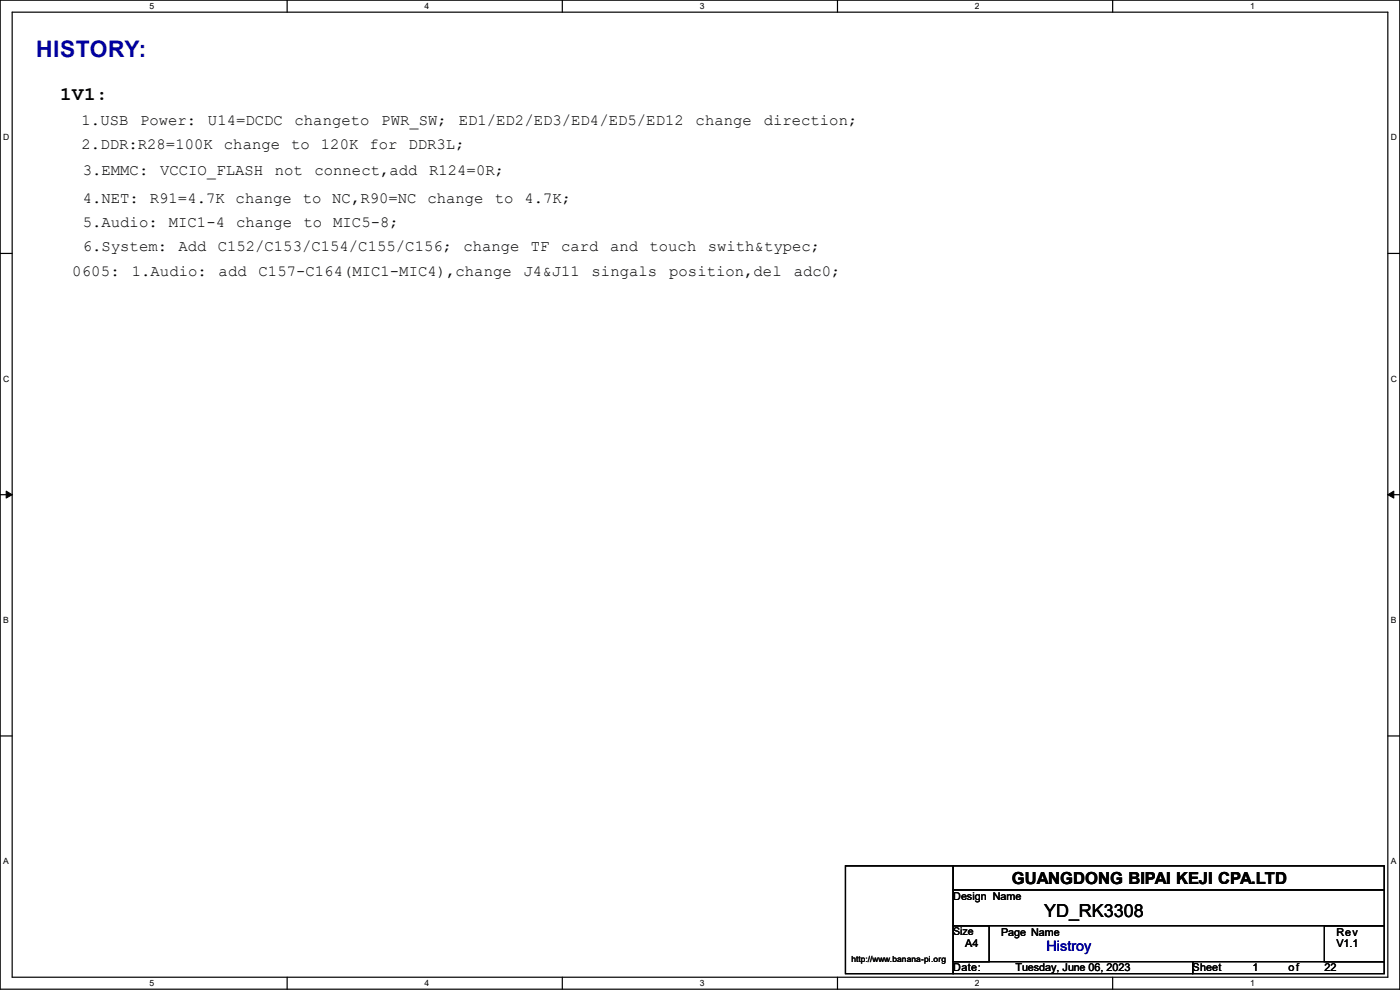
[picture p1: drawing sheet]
<svg xmlns="http://www.w3.org/2000/svg" width="297mm" height="210mm" viewBox="0 0 297 210" stroke-linecap="round" stroke-linejoin="round" font-family="sans-serif">
<defs><g id="words">
<text font-size="4.8" fill="#0000a0" x="7.7" y="12.1">HISTORY:</text>
<text font-size="4.1" x="12.7" y="21.3">1V1:</text>
<text font-size="3.8" x="221.5" y="194.4">YD_RK3308</text>
<text font-size="3.5" x="214.7" y="187.5">GUANGDONG BIPAI KEJI CPA.LTD</text>
<g font-size="3.3">
<text x="17.3" y="26.5">1.USB</text>
<text x="29.7" y="26.5">Power:</text>
<text x="44.1" y="26.5">U14=DCDC</text>
<text x="62.5" y="26.5">changeto</text>
<text x="80.9" y="26.5">PWR_SW;</text>
<text x="97.3" y="26.5">ED1/ED2/ED3/ED4/ED5/ED12</text>
<text x="147.6" y="26.5">change</text>
<text x="162" y="26.5">direction;</text>
<text x="17.3" y="31.6">2.DDR:R28=100K</text>
<text x="47.5" y="31.6">change</text>
<text x="61.8" y="31.6">to</text>
<text x="68.1" y="31.6">120K</text>
<text x="78.4" y="31.6">for</text>
<text x="86.7" y="31.6">DDR3L;</text>
<text x="17.6" y="37.2">3.EMMC:</text>
<text x="33.9" y="37.2">VCCIO_FLASH</text>
<text x="58.3" y="37.2">not</text>
<text x="66.7" y="37.2">connect,add</text>
<text x="91" y="37.2">R124=0R;</text>
<text x="17.6" y="43.1">4.NET: R91=4.7K change</text>
<text x="64.2" y="43.1">to NC,R90=NC</text>
<text x="90.7" y="43.1">change</text>
<text x="104.9" y="43.1">to</text>
<text x="111.3" y="43.1">4.7K;</text>
<text x="17.6" y="48.1">5.Audio:</text>
<text x="17.6" y="53.2">6.System:</text>
<text x="35.8" y="48.1">MIC1-4</text>
<text x="37.8" y="53.2">Add</text>
<text x="46.2" y="53.2">C152/C153/C154/C155/C156;</text>
<text x="50.1" y="48.1">change</text>
<text x="64.4" y="48.1">to</text>
<text x="70.7" y="48.1">MIC5-8;</text>
<text x="98.3" y="53.2">change</text>
<text x="112.6" y="53.2">TF</text>
<text x="119" y="53.2">card</text>
<text x="129.4" y="53.2">and</text>
<text x="137.8" y="53.2">touch</text>
<text x="150.2" y="53.2">swith&amp;typec;</text>
<text x="15.3" y="58.5">0605:</text>
<text x="28" y="58.5">1.Audio:</text>
<text x="46.4" y="58.5">add</text>
<text x="54.9" y="58.5">C157-C164(MIC1-MIC4),change</text>
<text x="111.1" y="58.5">J4&amp;J11</text>
<text x="125.5" y="58.5">singals</text>
<text x="142" y="58.5">position,del</text>
<text x="168.4" y="58.5">adc0;</text>
</g>
<text font-size="3" fill="#000080" x="222" y="201.7">Histroy</text>
<g font-size="2.3">
<text x="202.2" y="190.8">Design Name</text>
<text x="204.8" y="201">A4</text>
<text x="212.4" y="198.5">Page Name</text>
<text x="283.5" y="198.5">Rev</text>
<text x="283.5" y="201">V1.1</text>
<text x="202.2" y="206.1">Date:</text>
<text x="215.4" y="206.1">Tuesday, June 06, 2023</text>
<text x="253" y="206.1">Sheet</text>
<text x="265.7" y="206.1">1</text>
<text x="273.3" y="206.1">of</text>
<text x="281" y="206.1">22</text>
</g>
<text font-size="2.2" x="202.2" y="198.4">Size</text>
<g font-size="1.8">
<text x="31.7" y="1.9">5</text>
<text x="90.1" y="1.9">4</text>
<text x="148.5" y="1.9">3</text>
<text x="206.8" y="1.9">2</text>
<text x="265.2" y="1.9">1</text>
<text x=".7" y="29.8">D</text>
<text x="295.1" y="29.8">D</text>
<text x=".7" y="80.9">C</text>
<text x="295.1" y="80.9">C</text>
<text x=".7" y="132.1">B</text>
<text x="295.1" y="132.1">B</text>
<text x=".7" y="183.3">A</text>
<text x="295.1" y="183.3">A</text>
<text x="31.7" y="209.2">5</text>
<text x="90.1" y="209.2">4</text>
<text x="148.5" y="209.2">3</text>
<text x="180.6" y="204.1">http://www.banana-pi.org</text>
<text x="206.8" y="209.2">2</text>
<text x="265.2" y="209.2">1</text>
</g>
</g></defs>
<path d="M0 0h297v209.8h-297zM2.6 2.6h291.8v204.7h-291.8z" fill="none" stroke="#000" stroke-width=".25"/>
<g fill="#fff">
<path d="M31.7 .3h1v2h-1z"/>
<path d="M31.7 207.6h1v1.9h-1z"/>
</g>
<path d="M60.9 0v2.6M60.9 207.3v2.5" fill="none" stroke="#000" stroke-width=".25"/>
<g fill="#fff">
<path d="M90.1 .3h1v2h-1z"/>
<path d="M90.1 207.6h1v1.9h-1z"/>
</g>
<path d="M119.3 0v2.6M119.3 207.3v2.5" fill="none" stroke="#000" stroke-width=".25"/>
<g fill="#fff">
<path d="M148.5 .3h.9v2h-.9z"/>
<path d="M148.5 207.6h.9v1.9h-.9z"/>
</g>
<path d="M177.7 0v2.6M177.7 207.3v2.5" fill="none" stroke="#000" stroke-width=".25"/>
<g fill="#fff">
<path d="M206.8 .3h1v2h-1z"/>
<path d="M206.8 207.6h1v1.9h-1z"/>
</g>
<path d="M236.1 0v2.6M236.1 207.3v2.5" fill="none" stroke="#000" stroke-width=".25"/>
<g fill="#fff">
<path d="M265.2 .3h1v2h-1z"/>
<path d="M265.2 207.6h1v1.9h-1z"/>
<path d="M.7 28.2h1.2v1.9h-1.2z"/>
<path d="M295.1 28.2h1.2v1.9h-1.2z"/>
<path d="M.7 79.3h1.2v2h-1.2z"/>
<path d="M295.1 79.3h1.2v2h-1.2z"/>
</g>
<path d="M0 53.8h2.6M294.4 53.8h2.6" fill="none" stroke="#000" stroke-width=".25"/>
<g fill="#fff">
<path d="M.7 130.5h1.2v2h-1.2z"/>
<path d="M295.1 130.5h1.1v2h-1.1z"/>
</g>
<path d="M0 104.9h2.6M294.4 104.9h2.6" fill="none" stroke="#000" stroke-width=".25"/>
<path d="M1.3 104.2l1.3 .7-1.3 .8zM294.4 104.9l1.3-.7v1.5z" fill="#000" stroke="#000" stroke-width=".21"/>
<g fill="#fff">
<path d="M.7 181.7h1.2v2h-1.2z"/>
<path d="M295.1 181.7h1.1v2h-1.1z"/>
</g>
<path d="M0 156.1h2.6M294.4 156.1h2.6M179.4 183.7h22.8v22.8h-22.8zM202.2 183.7h91.5v5.1h-91.5zM202.2 188.8h91.5v7.6h-91.5zM202.2 196.4h7.6v7.6h-7.6zM281 196.4h12.7v7.6h-12.7zM202.2 204h50.8v2.5h-50.8zM253 204h40.7v2.5h-40.7z" fill="none" stroke="#000" stroke-width=".25"/>
<use href="#words"/>
</svg>
